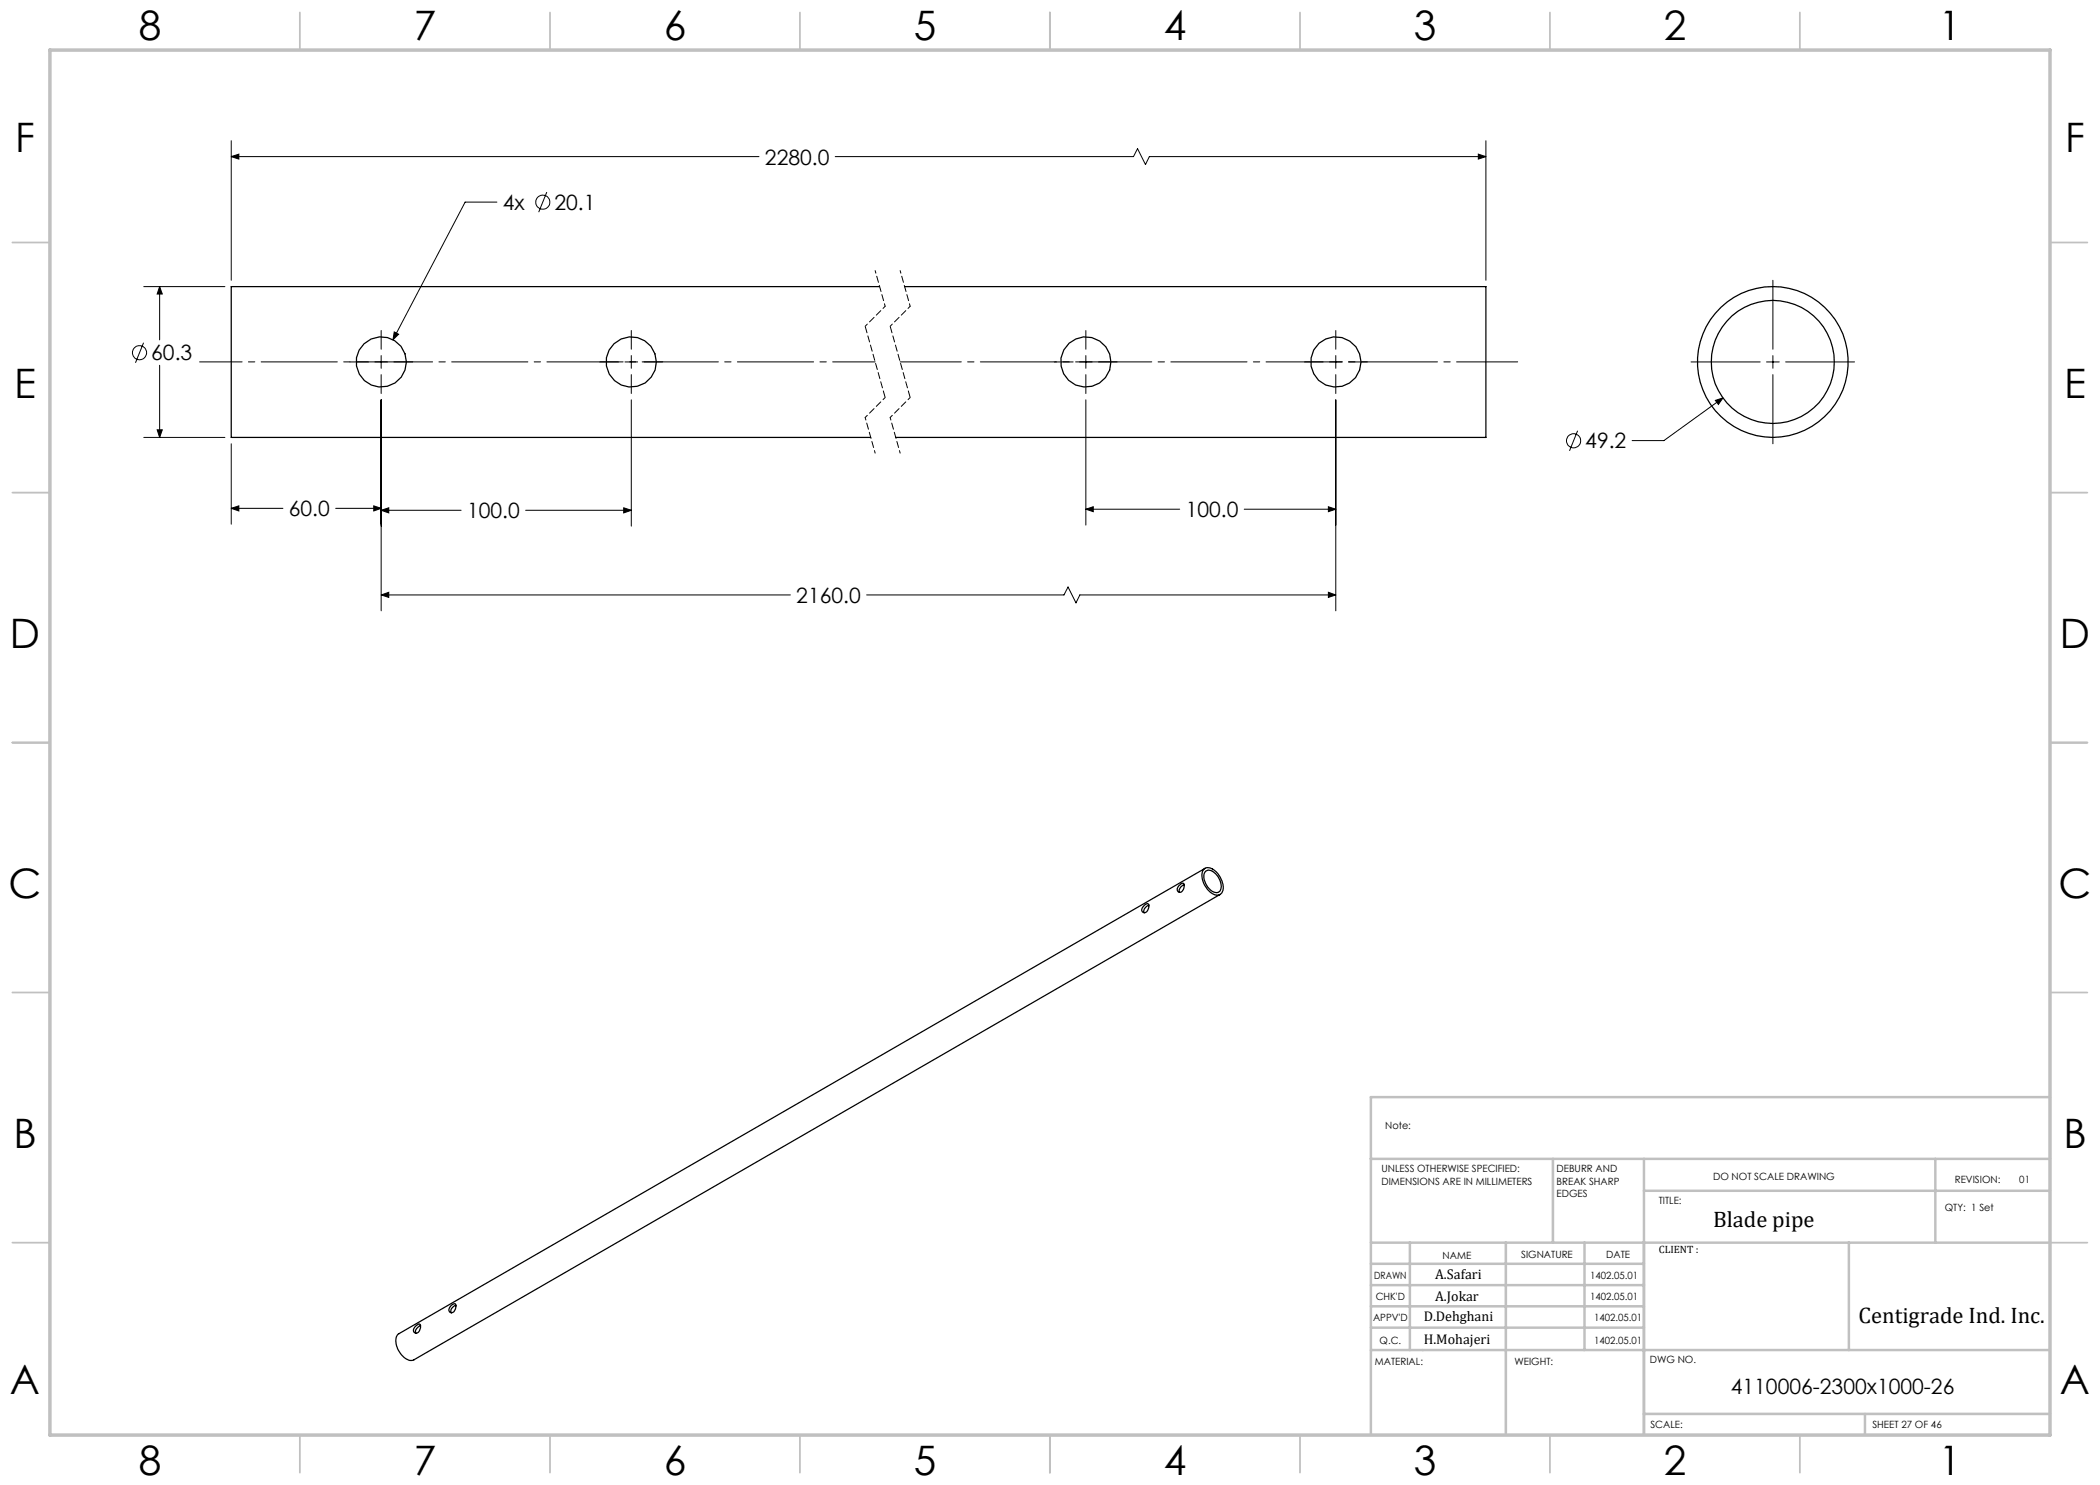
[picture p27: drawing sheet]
<svg xmlns="http://www.w3.org/2000/svg" width="420mm" height="297mm" viewBox="0 0 420 297" stroke-linecap="round" stroke-linejoin="round" font-family="sans-serif">
<defs><g id="words">
<g font-size="8.1">
<text x="27.8" y="8">8</text>
<text x="82.8" y="8">7</text>
<text x="132.8" y="8">6</text>
<text x="182.8" y="8">5</text>
<text x="232.8" y="8">4</text>
<text x="282.8" y="8">3</text>
<text x="332.8" y="8">2</text>
<text x="387.8" y="8">1</text>
<text x="3" y="30.4">F</text>
<text x="413" y="30.4">F</text>
<text x="2.8" y="79.6">E</text>
<text x="412.8" y="79.6">E</text>
<text x="2" y="129.6">D</text>
<text x="412" y="129.6">D</text>
<text x="1.7" y="179.6">C</text>
<text x="411.7" y="179.6">C</text>
<text x="2.7" y="229.6">B</text>
<text x="412.7" y="229.6">B</text>
<text x="2" y="278.9">A</text>
<text x="412" y="278.9">A</text>
<text x="27.8" y="295">8</text>
<text x="82.8" y="295">7</text>
<text x="132.8" y="295">6</text>
<text x="182.8" y="295">5</text>
<text x="232.8" y="295">4</text>
<text x="282.8" y="295">3</text>
<text x="332.8" y="295">2</text>
<text x="387.8" y="295">1</text>
</g>
<g font-size="4.5">
<text x="342.6" y="245.3">Blade pipe</text>
<text x="371.7" y="264.6">Centigrade Ind. Inc.</text>
</g>
<g font-size="4.2">
<text x="153" y="32.9">2280.0</text>
<text x="100.6" y="42">4x</text>
<text x="110.9" y="42">20.1</text>
<text x="30.2" y="72.1">60.3</text>
<text x="317.1" y="89.7">49.2</text>
<text x="57.8" y="103.3">60.0</text>
<text x="93.4" y="103.7">100.0</text>
<text x="237.1" y="103.4">100.0</text>
<text x="159.3" y="120.6">2160.0</text>
<text x="346.2" y="278.8">4110006-2300x1000-26</text>
</g>
<g font-size="2.8">
<text x="287" y="255.9">A.Safari</text>
<text x="287" y="260.1">A.Jokar</text>
<text x="284.7" y="264.2">D.Dehghani</text>
<text x="284.7" y="268.7">H.Mohajeri</text>
</g>
<text font-size="2.1" x="331.8" y="250.7">CLIENT :</text>
<g font-size="2">
<text x="277" y="225.8">Note:</text>
<text x="276.3" y="234.5">UNLESS OTHERWISE SPECIFIED:</text>
<text x="276.3" y="237">DIMENSIONS ARE IN MILLIMETERS</text>
<text x="311.3" y="234.5">DEBURR AND</text>
<text x="311.3" y="237">BREAK SHARP</text>
<text x="311.3" y="239.5">EDGES</text>
<text x="342.6" y="236">DO NOT SCALE DRAWING</text>
<text x="391" y="236.6">REVISION:</text>
<text x="403.9" y="236.6">01</text>
<text x="331.8" y="240.8">TITLE:</text>
<text x="389" y="242.2">QTY: 1 Set</text>
<text x="288.5" y="251.7">NAME</text>
<text x="304.2" y="251.7">SIGNATURE</text>
<text x="321.2" y="251.7">DATE</text>
<text x="274.8" y="255.9">DRAWN</text>
<text x="318" y="255.9">1402.05.01</text>
<text x="275.1" y="260.1">CHK'D</text>
<text x="318" y="260.1">1402.05.01</text>
<text x="274.6" y="264.2">APPV'D</text>
<text x="275.9" y="268.7">Q.C.</text>
<text x="318.8" y="264.2">1402.05.01</text>
<text x="318.8" y="268.7">1402.05.01</text>
<text x="275" y="273">MATERIAL:</text>
<text x="302.9" y="273">WEIGHT:</text>
<text x="330" y="272.5">DWG NO.</text>
<text x="330.1" y="285.6">SCALE:</text>
<text x="374.5" y="285.6">SHEET 27 OF 46</text>
</g>
</g></defs>
<g fill="none" stroke="#000" stroke-width=".2">
<path d="M46.2 31.3l1.6-.5v1zM46.2 28.1v28M46.2 31.3h105.6M109.4 38.4l-1.7 4M167 31.3h59.7l.8-1.6 1.6 3.2 .8-1.6h67.3M295.7 30.8l1.5 .5-1.5 .5zM297.2 28.1v28M28.8 57.3h16.2M31.9 57.3l.6 1.5h-1.1zM31.9 57.3v10.7M99.4 40.4h-6.4l-14.4 27.5M354.6 56.1v13.7"/>
<path d="M28.7 68.5l-1.6 4.1M31.9 73.1v14.4M70 72.4h3.7M75 72.4h2.5M76.2 66.1v3.7M76.2 71.1v2.6M76.2 74.9v3.8M76.2 80v42.2M78.8 72.4h3.7M78.8 66.4l.9 .4-1.1 1.1zM119.9 72.4h3.8M125 72.4h2.5"/>
<path d="M126.3 66.1v3.7M126.3 71.1v2.6M126.3 74.9v3.8M126.3 80v25.2M128.8 72.4h3.7M210.9 72.4h3.7M215.9 72.4h2.5M217.2 80v25M217.2 66.1v3.7M217.2 71.1v2.6M217.2 74.9v3.8M219.7 72.4h3.7"/>
<path d="M260.9 72.4h3.7M265.9 72.4h2.5M267.2 66.1v3.7M267.2 71.1v2.6M267.2 74.9v3.8M267.2 80v42.2M269.7 72.4h3.8M338.2 72.4h13.8M344.6 79.6l-11.8 8.5h-6.4M353.3 72.4h2.5M354.6 71.1v2.6M354.6 74.9v13.9"/>
<path d="M357.1 72.4h13.8M28.8 87.5h16.2M31.4 86h1.1l-.6 1.5zM46.2 88.8v16M315.5 86.1l-1.6 4.1M343.1 80.1l1.5-.5-.9 1.3zM46.2 101.7l1.6-.5v1zM46.2 101.7h10.4M67.1 101.7h9.1M74.8 101.2l1.4 .5-1.4 .5zM76.2 102.1l1.6-.5v1zM76.2 119l1.6-.5v1z"/>
<path d="M76.2 102.1h16M76.2 119h81.9M105.1 102.1h21.2M124.7 101.6l1.6 .5-1.6 .5zM173.3 119h39.5l.8-1.6 1.6 3.2 .8-1.6h51.2M217.2 101.8l1.5-.5v1zM217.2 101.8h18.7M248.8 101.8h18.4M265.7 118.5l1.5 .5-1.5 .5zM265.7 101.3l1.5 .5-1.5 .5z"/>
<circle cx="108.6" cy="40.4" r="1.4"/>
<circle cx="27.9" cy="70.5" r="1.42"/>
<circle cx="314.7" cy="88.2" r="1.41"/>
</g>
<path d="M39.9 72.4h135.1" fill="none" stroke="#000" stroke-width=".2" stroke-dasharray="15.2 1.3 1.3 1.3" stroke-dashoffset="6.7"/>
<path d="M180 72.4h123.5" fill="none" stroke="#000" stroke-width=".2" stroke-dasharray="15.2 1.3 1.3 1.3" stroke-dashoffset="3"/>
<path d="M175 54.1l2 7.2M180 54.1l2 7.2M177 61.3l-4 4M177 79.5l-4 4M182 61.3l-4 4M182 79.5l-4 4M173 83.5l2 7.1M178 83.5l2 7.1" fill="none" stroke="#000" stroke-width=".2" stroke-dasharray="1.3 .6" stroke-dashoffset=".7"/>
<path d="M173 65.3l4 14.2M178 65.3l4 14.2" fill="none" stroke="#000" stroke-width=".2" stroke-dasharray="1.3 .6" stroke-dashoffset="-.1"/>
<g fill="none" stroke="#c0c0c0" stroke-width=".35">
<path d="M60 2.5v7.5M110 2.5v7.5M160 2.5v7.5M210 2.5v7.5M260 2.5v7.5M310 2.5v7.5M360 2.5v7.5M2.5 48.5h7.5M410 48.5h7.5M2.5 98.5h7.5M410 98.5h7.5M2.5 148.5h7.5"/>
<path d="M410 148.5h7.5M2.5 198.5h7.5M410 198.5h7.5M2.5 248.5h7.5M410 248.5h7.5M60 287v7.5M110 287v7.5M160 287v7.5M210 287v7.5M260 287v7.5M310 287v7.5M360 287v7.5"/>
</g>
<g fill="none" stroke="#c0c0c0" stroke-width=".5">
<path d="M410 219.4h-135.8v67.4M274.2 231.8h135.8M310.6 231.8v16.7M328.8 231.8v55.2M328.8 238.2h81.2M387.1 231.8v16.7M274.2 248.5h135.8M274.2 257h54.6M274.2 252.8h54.6M282 248.5v21.5M301.2 248.5v38.3M316.9 248.5v21.5"/>
<path d="M369.8 248.5v21.5M274.2 265.5h54.6M274.2 261.3h54.6M274.2 270h135.8M328.8 282.8h81.2M373 282.8v4.2"/>
</g>
<path d="M10 10h400v277h-400z" fill="none" stroke="#c0c0c0" stroke-width=".7"/>
<path d="M78.8 66.4l-.2 1.5 1.1-1.1zM31.9 57.3l.6 1.5h-1.1zM31.4 86h1.1l-.6 1.5zM46.2 101.7l1.6-.5v1zM74.8 101.2l1.4 .5-1.4 .5zM124.7 101.6l1.6 .5-1.6 .5zM76.2 102.1l1.6-.5v1zM76.2 119l1.6-.5v1zM265.7 118.5l1.5 .5-1.5 .5zM265.7 101.3l1.5 .5-1.5 .5zM217.2 101.8l1.5-.5v1zM295.7 30.8l1.5 .5-1.5 .5zM46.2 31.3l1.6-.5v1zM343.1 80.1l.6 .8 .9-1.3z" fill="#000"/>
<g fill="none" stroke="#000" stroke-width=".25">
<path d="M175.9 57.3h-129.7v30.2h127.9M180.9 57.3h116.3v30.2h-118.1M235.7 177.2l.3-.2a.63 .63 0 0 1 .7-.3 1.31 1.31 0 0 1-.8 1.8 .7 .7 0 0 1-.5-.6 .7 .7 0 0 1 .3-.7zM236.8 176.9l-.7 .5a.89 .89 0 0 0-.2 1.1M240.9 173.7a2.01 2.01 0 0 1 2.5 .9l.4 .5a3.2 3.2 0 0 1 .5 3.6 1.72 1.72 0 0 1-2.5-.5 3.8 3.8 0 0 1-1.1-4.3zM241 173.7l-161.2 93a2.54 2.54 0 0 0-.1 3.3 3.1 3.1 0 0 0 2.9 2.1l161.4-93.2M241.2 174.2a1.85 1.85 0 0 1 2.3 1 2.51 2.51 0 0 1 .3 3.2 1.85 1.85 0 0 1-2.3-1l-.1-.3a2.37 2.37 0 0 1-.2-2.9zM228.9 181l.7-.3a1.19 1.19 0 0 1-.7 1.9 .68 .68 0 0 1-.6-.6 .68 .68 0 0 1 .4-.7zM229.8 181l-.5 .3a1.05 1.05 0 0 0-.5 1.3M83 265.4l.2-.3a.63 .63 0 0 1 .8-.2 1.42 1.42 0 0 1-.8 1.8 .7 .7 0 0 1-.5-.6 .7 .7 0 0 1 .3-.7zM84.1 265.1a1.39 1.39 0 0 0-.9 1.5M90.3 261.1l.6-.4a1.09 1.09 0 0 1-.1 1.7 .59 .59 0 0 1-.9 0 .59 .59 0 0 1 0-.8z"/>
<path d="M91.2 261l-.5 .3a.94 .94 0 0 0-.4 1.3"/>
<circle cx="76.2" cy="72.4" r="5"/>
<circle cx="126.2" cy="72.4" r="5"/>
<circle cx="217.2" cy="72.4" r="5"/>
<circle cx="267.2" cy="72.4" r="5"/>
<circle cx="354.6" cy="72.4" r="15.1"/>
<circle cx="354.6" cy="72.4" r="12.3"/>
</g>
<use href="#words"/>
</svg>
